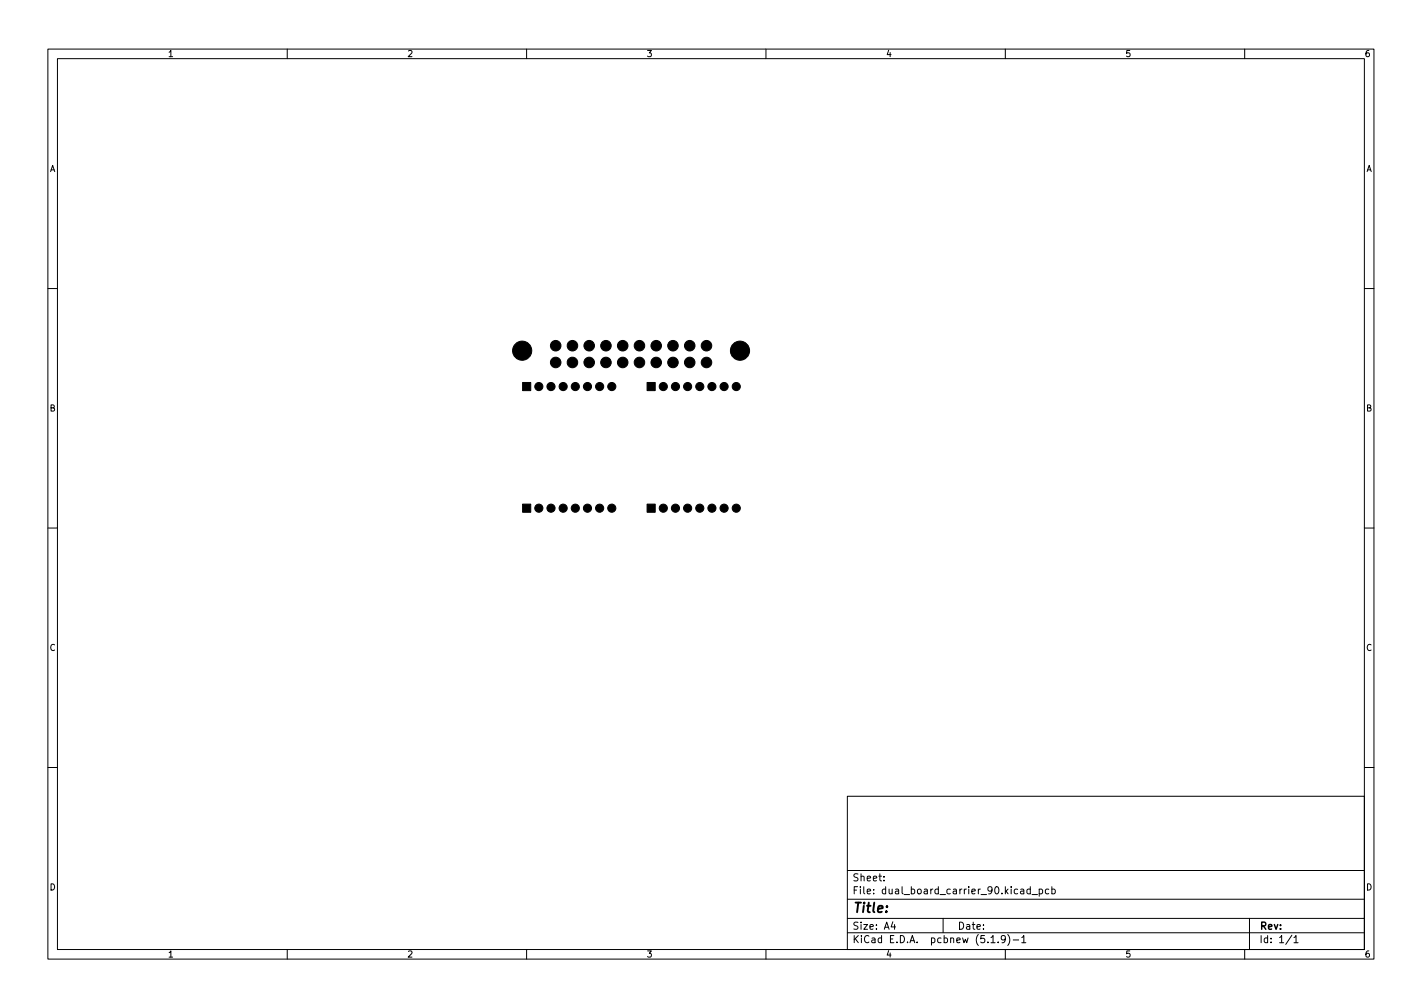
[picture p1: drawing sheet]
<svg xmlns="http://www.w3.org/2000/svg" width="297mm" height="210mm" viewBox="0 0 297 210" stroke-linecap="round" stroke-linejoin="round" font-family="sans-serif">
<defs><g id="words">
<text font-size="2.8" x="178" y="190.6">Title:</text>
<g font-size="2.1">
<text x="178" y="184">Sheet:</text>
<text x="178" y="186.7">File: dual_board_carrier_90.kicad_pcb</text>
<text x="178" y="196.9">KiCad E.D.A. pcbnew (5.1.9)-1</text>
<text x="178" y="194.1">Size: A4</text>
<text x="200" y="194.1">Date:</text>
<text x="263" y="194.1">Rev:</text>
<text x="263" y="196.9">Id: 1/1</text>
</g>
<g font-size="1.8">
<text x="35" y="11.9">1</text>
<text x="85" y="11.9">2</text>
<text x="135" y="11.9">3</text>
<text x="185" y="11.9">4</text>
<text x="235" y="11.9">5</text>
<text x="285" y="11.9">6</text>
<text x="10.3" y="35.9">A</text>
<text x="285.3" y="35.9">A</text>
<text x="10.3" y="85.9">B</text>
<text x="285.3" y="85.9">B</text>
<text x="10.3" y="135.9">C</text>
<text x="285.3" y="135.9">C</text>
<text x="10.3" y="185.9">D</text>
<text x="285.3" y="185.9">D</text>
<text x="35" y="199.9">1</text>
<text x="85" y="199.9">2</text>
<text x="135" y="199.9">3</text>
<text x="185" y="199.9">4</text>
<text x="235" y="199.9">5</text>
<text x="285" y="199.9">6</text>
</g>
</g></defs>
<g fill="none" stroke="#000" stroke-width=".21">
<path d="M10 10.2h277v190.1h-277zM12 12.2h273v186.1h-273zM60 10.2v2M110 10.2v2M160 10.2v2M210 10.2v2M260 10.2v2M10 60.2h2M285 60.2h2M10 110.2h2M285 110.2h2M10 160.2h2"/>
<path d="M177 166.3h108v32h-108zM285 160.2h2M60 198.3v2M110 198.3v2M160 198.3v2M177 194.8h108M177 191.8h108M177 187.8h108M177 181.8h108M184.6 183.8v.1M184.6 183v.1M186.5 192.5l-.4 1h1"/>
<path d="M186.9 193v1M197 191.8v3M207 196.8h.9M208.5 196.7v.1M210 198.3v2M210 196l-.3 .3-.4-.1-.2-.2 .2-.6 .4-.1 .2 .2a.99 .99 0 0 1-.3 1.3h-.3M210.5 195.1a1.72 1.72 0 0 1 0 2.3M211.6 196.3h1.2M213.4 195.8l.5-.5v1.5M213.4 196.8h.9M215.2 185.7l-.4-.1-.3 .3 .1 .7h.6M215.2 185.1v1.5"/>
<path d="M215.6 186.8h1.1M217.1 185.7l.4-.1 .3 .3-.2 .7h-.5M217.1 185.6v1.5M219.1 185.7l-.5-.1-.2 .3 .1 .7h.6M219.7 185.7l.4-.1 .3 .3-.1 .7h-.6M219.7 185.1v1.5M260 198.3v2M261 191.8v6.5M269.9 195.3l-1.3 1.9M270.3 195.8l.4-.5v1.5M270.3 196.8h.8"/>
</g>
<g fill="#000" stroke="#000" stroke-width=".21">
<path d="M109.2 79.9h1.7v1.7h-1.7zM135.2 79.9h1.7v1.7h-1.7zM109.2 105.3h1.7v1.7h-1.7zM135.2 105.3h1.7v1.7h-1.7z"/>
<circle cx="109.1" cy="73.2" r="2"/>
<circle cx="116.1" cy="75.7" r="1.1"/>
<circle cx="116.1" cy="72.2" r="1.1"/>
<circle cx="119.6" cy="75.7" r="1.1"/>
<circle cx="119.6" cy="72.2" r="1.1"/>
<circle cx="123.1" cy="75.7" r="1.1"/>
<circle cx="123.1" cy="72.2" r="1.1"/>
<circle cx="126.6" cy="75.7" r="1.1"/>
<circle cx="126.6" cy="72.2" r="1.1"/>
<circle cx="130.1" cy="75.7" r="1.1"/>
<circle cx="130.1" cy="72.2" r="1.1"/>
<circle cx="133.6" cy="75.7" r="1.1"/>
<circle cx="133.6" cy="72.2" r="1.1"/>
<circle cx="137.1" cy="75.7" r="1.1"/>
<circle cx="137.1" cy="72.2" r="1.1"/>
<circle cx="140.6" cy="75.7" r="1.1"/>
<circle cx="140.6" cy="72.2" r="1.1"/>
<circle cx="144.1" cy="75.7" r="1.1"/>
<circle cx="144.1" cy="72.2" r="1.1"/>
<circle cx="147.6" cy="75.7" r="1.1"/>
<circle cx="147.6" cy="72.2" r="1.1"/>
<circle cx="154.6" cy="73.2" r="2"/>
<circle cx="112.6" cy="80.7" r=".85"/>
<circle cx="115.1" cy="80.7" r=".85"/>
<circle cx="117.6" cy="80.7" r=".85"/>
<circle cx="120.2" cy="80.7" r=".85"/>
<circle cx="122.7" cy="80.7" r=".85"/>
<circle cx="125.3" cy="80.7" r=".85"/>
<circle cx="127.8" cy="80.7" r=".85"/>
<circle cx="138.6" cy="80.7" r=".85"/>
<circle cx="141.1" cy="80.7" r=".85"/>
<circle cx="143.6" cy="80.7" r=".85"/>
<circle cx="146.2" cy="80.7" r=".85"/>
<circle cx="148.7" cy="80.7" r=".85"/>
<circle cx="151.3" cy="80.7" r=".85"/>
<circle cx="153.8" cy="80.7" r=".85"/>
<circle cx="112.6" cy="106.1" r=".85"/>
<circle cx="115.1" cy="106.1" r=".85"/>
<circle cx="117.6" cy="106.1" r=".85"/>
<circle cx="120.2" cy="106.1" r=".85"/>
<circle cx="122.7" cy="106.1" r=".85"/>
<circle cx="125.3" cy="106.1" r=".85"/>
<circle cx="127.8" cy="106.1" r=".85"/>
<circle cx="138.6" cy="106.1" r=".85"/>
<circle cx="141.1" cy="106.1" r=".85"/>
<circle cx="143.6" cy="106.1" r=".85"/>
<circle cx="146.2" cy="106.1" r=".85"/>
<circle cx="148.7" cy="106.1" r=".85"/>
<circle cx="151.3" cy="106.1" r=".85"/>
<circle cx="153.8" cy="106.1" r=".85"/>
</g>
<use href="#words"/>
</svg>
